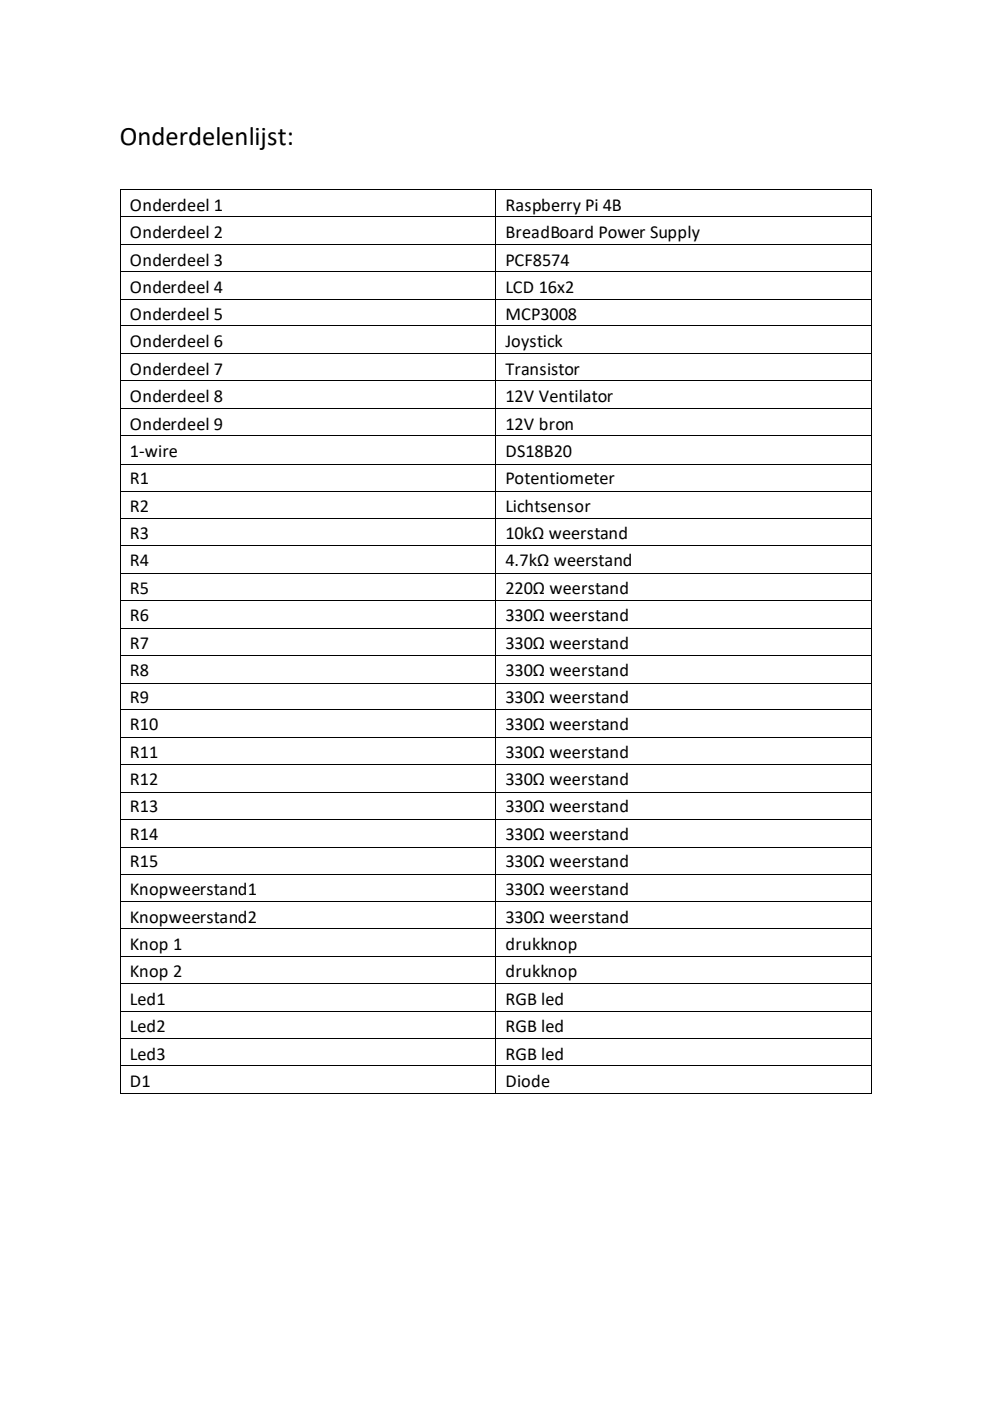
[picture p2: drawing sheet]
<svg xmlns="http://www.w3.org/2000/svg" width="210mm" height="297mm" viewBox="0 0 210 297" stroke-linecap="round" stroke-linejoin="round" font-family="sans-serif">
<defs><g id="words">
<text font-size="5.6" x="25.4" y="30.7">Onderdelenlijst:</text>
<g font-size="3.9">
<text x="27.5" y="44.7">Onderdeel 1</text>
<text x="107.2" y="44.7">Raspberry Pi 4B</text>
<text x="27.5" y="50.5">Onderdeel 2</text>
<text x="107.2" y="50.5">BreadBoard Power Supply</text>
<text x="27.5" y="56.3">Onderdeel 3</text>
<text x="107.2" y="56.3">PCF8574</text>
<text x="27.5" y="62.1">Onderdeel 4</text>
<text x="107.2" y="62.1">LCD 16x2</text>
<text x="27.5" y="68">Onderdeel 5</text>
<text x="107.2" y="68">MCP3008</text>
<text x="27.5" y="73.6">Onderdeel 6</text>
<text x="107.2" y="73.6">Joystick</text>
<text x="27.5" y="79.4">Onderdeel 7</text>
<text x="107.2" y="79.4">Transistor</text>
<text x="27.5" y="85.2">Onderdeel 8</text>
<text x="107.2" y="85.2">12V Ventilator</text>
<text x="27.5" y="91.1">Onderdeel 9</text>
<text x="107.2" y="91.1">12V bron</text>
<text x="27.5" y="96.9">1-wire</text>
<text x="107.2" y="96.9">DS18B20</text>
<text x="27.5" y="102.7">R1</text>
<text x="107.2" y="102.7">Potentiometer</text>
<text x="27.5" y="108.5">R2</text>
<text x="107.2" y="108.5">Lichtsensor</text>
<text x="27.5" y="114.2">R3</text>
<text x="107.2" y="114.2">10kΩ weerstand</text>
<text x="27.5" y="120">R4</text>
<text x="27.5" y="125.8">R5</text>
<text x="107.2" y="120">4.7kΩ weerstand</text>
<text x="107.2" y="125.8">220Ω weerstand</text>
<text x="27.5" y="131.7">R6</text>
<text x="107.2" y="131.7">330Ω weerstand</text>
<text x="27.5" y="137.5">R7</text>
<text x="107.2" y="137.5">330Ω weerstand</text>
<text x="27.5" y="143.3">R8</text>
<text x="107.2" y="143.3">330Ω weerstand</text>
<text x="27.5" y="149.1">R9</text>
<text x="107.2" y="149.1">330Ω weerstand</text>
<text x="27.5" y="154.8">R10</text>
<text x="107.2" y="154.8">330Ω weerstand</text>
<text x="27.5" y="160.6">R11</text>
<text x="107.2" y="160.6">330Ω weerstand</text>
<text x="27.5" y="166.4">R12</text>
<text x="107.2" y="166.4">330Ω weerstand</text>
<text x="27.5" y="172.3">R13</text>
<text x="107.2" y="172.3">330Ω weerstand</text>
<text x="27.5" y="178.1">R14</text>
<text x="107.2" y="178.1">330Ω weerstand</text>
<text x="27.5" y="183.9">R15</text>
<text x="107.2" y="183.9">330Ω weerstand</text>
<text x="27.5" y="189.7">Knopweerstand1</text>
<text x="107.2" y="189.7">330Ω weerstand</text>
<text x="27.5" y="195.7">Knopweerstand2</text>
<text x="107.2" y="195.7">330Ω weerstand</text>
<text x="27.5" y="201.4">Knop 1</text>
<text x="107.2" y="201.4">drukknop</text>
<text x="27.5" y="207.2">Knop 2</text>
<text x="107.2" y="207.2">drukknop</text>
<text x="27.5" y="213">Led1</text>
<text x="107.2" y="213">RGB led</text>
<text x="27.5" y="218.9">Led2</text>
<text x="107.2" y="218.9">RGB led</text>
<text x="27.5" y="224.7">Led3</text>
<text x="107.2" y="224.7">RGB led</text>
<text x="27.5" y="230.5">D1</text>
<text x="107.2" y="230.5">Diode</text>
</g>
</g></defs>
<g fill="#000">
<path d="M25.4 40.1h.2v.9h-.2z" fill-rule="evenodd"/>
<path d="M25.4 40.1h.2v.1h-.2z" fill-rule="evenodd"/>
<path d="M25.4 45.9h.2v.9h-.2z" fill-rule="evenodd"/>
<path d="M25.4 51.7h.2v.9h-.2z" fill-rule="evenodd"/>
<path d="M25.4 57.5h.2v.9h-.2z" fill-rule="evenodd"/>
<path d="M105 40.2h.2v.8h-.2z" fill-rule="evenodd"/>
<path d="M105 40.1h.2v.1h-.2z" fill-rule="evenodd"/>
<path d="M105 45.9h.2v.9h-.2z" fill-rule="evenodd"/>
<path d="M105 51.7h.2v.9h-.2z" fill-rule="evenodd"/>
<path d="M105 57.5h.2v.9h-.2z" fill-rule="evenodd"/>
<path d="M184.7 40.1h.1v.9h-.1z" fill-rule="evenodd"/>
<path d="M184.7 40.1h.1v.1h-.1z" fill-rule="evenodd"/>
<path d="M184.7 45.9h.1v.9h-.1z" fill-rule="evenodd"/>
<path d="M184.7 51.7h.1v.9h-.1z" fill-rule="evenodd"/>
<path d="M184.7 57.5h.1v.9h-.1z" fill-rule="evenodd"/>
<path d="M25.4 63.4h.2v.8h-.2z" fill-rule="evenodd"/>
<path d="M25.4 69h.2v.9h-.2z" fill-rule="evenodd"/>
<path d="M25.4 74.8h.2v.9h-.2z" fill-rule="evenodd"/>
<path d="M105 63.4h.2v.8h-.2z" fill-rule="evenodd"/>
<path d="M105 69h.2v.9h-.2z" fill-rule="evenodd"/>
<path d="M105 74.8h.2v.9h-.2z" fill-rule="evenodd"/>
<path d="M184.7 63.4h.1v.8h-.1z" fill-rule="evenodd"/>
<path d="M184.7 69h.1v.9h-.1z" fill-rule="evenodd"/>
<path d="M184.7 74.8h.1v.9h-.1z" fill-rule="evenodd"/>
<path d="M25.4 80.7h.2v.8h-.2z" fill-rule="evenodd"/>
<path d="M25.4 86.5h.2v.9h-.2z" fill-rule="evenodd"/>
<path d="M25.4 92.3h.2v.9h-.2z" fill-rule="evenodd"/>
<path d="M25.4 98.3h.2v.9h-.2z" fill-rule="evenodd"/>
<path d="M105 80.7h.2v.8h-.2z" fill-rule="evenodd"/>
<path d="M105 86.5h.2v.9h-.2z" fill-rule="evenodd"/>
<path d="M105 92.3h.2v.9h-.2z" fill-rule="evenodd"/>
<path d="M105 98.3h.2v.9h-.2z" fill-rule="evenodd"/>
<path d="M184.7 80.7h.1v.8h-.1z" fill-rule="evenodd"/>
<path d="M184.7 86.5h.1v.9h-.1z" fill-rule="evenodd"/>
<path d="M184.7 92.3h.1v.9h-.1z" fill-rule="evenodd"/>
<path d="M184.7 98.3h.1v.9h-.1z" fill-rule="evenodd"/>
<path d="M25.4 104.1h.2v.9h-.2z" fill-rule="evenodd"/>
<path d="M25.4 109.8h.2v.9h-.2z" fill-rule="evenodd"/>
<path d="M25.4 115.6h.2v.9h-.2z" fill-rule="evenodd"/>
<path d="M105 104.1h.2v.9h-.2z" fill-rule="evenodd"/>
<path d="M105 109.8h.2v.9h-.2z" fill-rule="evenodd"/>
<path d="M105 115.6h.2v.9h-.2z" fill-rule="evenodd"/>
<path d="M184.7 104.1h.1v.9h-.1z" fill-rule="evenodd"/>
<path d="M184.7 109.8h.1v.9h-.1z" fill-rule="evenodd"/>
<path d="M184.7 115.6h.1v.9h-.1z" fill-rule="evenodd"/>
<path d="M25.4 121.4h.2v.9h-.2z" fill-rule="evenodd"/>
<path d="M25.4 127.3h.2v.8h-.2z" fill-rule="evenodd"/>
<path d="M25.4 133.1h.2v.9h-.2z" fill-rule="evenodd"/>
<path d="M25.4 138.9h.2v.9h-.2z" fill-rule="evenodd"/>
<path d="M105 121.4h.2v.9h-.2z" fill-rule="evenodd"/>
<path d="M105 127.3h.2v.8h-.2z" fill-rule="evenodd"/>
<path d="M105 133.1h.2v.9h-.2z" fill-rule="evenodd"/>
<path d="M105 138.9h.2v.9h-.2z" fill-rule="evenodd"/>
<path d="M184.7 121.4h.1v.9h-.1z" fill-rule="evenodd"/>
<path d="M184.7 127.3h.1v.8h-.1z" fill-rule="evenodd"/>
<path d="M184.7 133.1h.1v.9h-.1z" fill-rule="evenodd"/>
<path d="M184.7 138.9h.1v.9h-.1z" fill-rule="evenodd"/>
<path d="M25.4 144.7h.2v.9h-.2z" fill-rule="evenodd"/>
<path d="M25.4 150.4h.2v.9h-.2z" fill-rule="evenodd"/>
<path d="M25.4 156.2h.2v.9h-.2z" fill-rule="evenodd"/>
<path d="M105 144.7h.2v.9h-.2z" fill-rule="evenodd"/>
<path d="M105 150.4h.2v.9h-.2z" fill-rule="evenodd"/>
<path d="M105 156.2h.2v.9h-.2z" fill-rule="evenodd"/>
<path d="M184.7 144.7h.1v.9h-.1z" fill-rule="evenodd"/>
<path d="M184.7 150.4h.1v.9h-.1z" fill-rule="evenodd"/>
<path d="M184.7 156.2h.1v.9h-.1z" fill-rule="evenodd"/>
<path d="M25.4 162h.2v.9h-.2z" fill-rule="evenodd"/>
<path d="M25.4 167.9h.2v.8h-.2z" fill-rule="evenodd"/>
<path d="M25.4 173.7h.2v.9h-.2z" fill-rule="evenodd"/>
<path d="M105 162h.2v.9h-.2z" fill-rule="evenodd"/>
<path d="M105 167.9h.2v.8h-.2z" fill-rule="evenodd"/>
<path d="M105 173.7h.2v.9h-.2z" fill-rule="evenodd"/>
<path d="M184.7 162h.1v.9h-.1z" fill-rule="evenodd"/>
<path d="M184.7 167.9h.1v.8h-.1z" fill-rule="evenodd"/>
<path d="M184.7 173.7h.1v.9h-.1z" fill-rule="evenodd"/>
<path d="M25.4 179.5h.2v.9h-.2z" fill-rule="evenodd"/>
<path d="M25.4 185.3h.2v.9h-.2z" fill-rule="evenodd"/>
<path d="M25.4 191.1h.2v.9h-.2z" fill-rule="evenodd"/>
<path d="M25.4 196.8h.2v.9h-.2z" fill-rule="evenodd"/>
<path d="M105 179.5h.2v.9h-.2z" fill-rule="evenodd"/>
<path d="M105 185.3h.2v.9h-.2z" fill-rule="evenodd"/>
<path d="M105 191.1h.2v.9h-.2z" fill-rule="evenodd"/>
<path d="M105 196.8h.2v.9h-.2z" fill-rule="evenodd"/>
<path d="M184.7 179.5h.1v.9h-.1z" fill-rule="evenodd"/>
<path d="M184.7 185.3h.1v.9h-.1z" fill-rule="evenodd"/>
<path d="M184.7 191.1h.1v.9h-.1z" fill-rule="evenodd"/>
<path d="M184.7 196.8h.1v.9h-.1z" fill-rule="evenodd"/>
<path d="M25.4 202.6h.2v.9h-.2z" fill-rule="evenodd"/>
<path d="M25.4 208.4h.2v.9h-.2z" fill-rule="evenodd"/>
<path d="M25.4 214.3h.2v.8h-.2z" fill-rule="evenodd"/>
<path d="M105 202.6h.2v.9h-.2z" fill-rule="evenodd"/>
<path d="M105 208.4h.2v.9h-.2z" fill-rule="evenodd"/>
<path d="M105 214.3h.2v.8h-.2z" fill-rule="evenodd"/>
<path d="M184.7 202.6h.1v.9h-.1z" fill-rule="evenodd"/>
<path d="M184.7 208.4h.1v.9h-.1z" fill-rule="evenodd"/>
<path d="M184.7 214.3h.1v.8h-.1z" fill-rule="evenodd"/>
<path d="M25.4 220.1h.2v.9h-.2z" fill-rule="evenodd"/>
<path d="M25.4 225.9h.2v.9h-.2z" fill-rule="evenodd"/>
<path d="M25.4 231.7h.2v.2h-.2z" fill-rule="evenodd"/>
<path d="M25.4 231.7h.2v.2h-.2z" fill-rule="evenodd"/>
<path d="M105 220.1h.2v.9h-.2z" fill-rule="evenodd"/>
<path d="M105 225.9h.2v.9h-.2z" fill-rule="evenodd"/>
<path d="M105 231.7h.2v.2h-.2z" fill-rule="evenodd"/>
<path d="M184.7 220.1h.1v.9h-.1z" fill-rule="evenodd"/>
<path d="M184.7 225.9h.1v.9h-.1z" fill-rule="evenodd"/>
<path d="M184.7 231.7h.1v.2h-.1z" fill-rule="evenodd"/>
<path d="M184.7 231.7h.1v.2h-.1z" fill-rule="evenodd"/>
</g>
<g fill="none" stroke="#000" stroke-width=".21">
<path d="M25.5 41v4.9M25.5 46.8v4.9M25.5 52.6v4.9M25.5 58.4v5M25.6 40.2h79.4M25.6 46h79.4M25.6 51.8h79.4M25.6 57.6h79.4M105.1 41v4.9M105.1 46.8v4.9M105.1 52.6v4.9M105.1 58.4v5"/>
<path d="M105.2 40.2h79.5M105.2 46h79.5M105.2 51.8h79.5M105.2 57.6h79.5M184.7 41v4.9M184.7 46.8v4.9M184.7 52.6v4.9M184.7 58.4v5M25.5 64.2v4.8M25.5 69.9v4.9M25.5 75.7v5M25.6 63.4h79.4"/>
<path d="M25.6 69.1h79.4M25.6 74.9h79.4M105.1 64.2v4.8M105.1 69.9v4.9M105.1 75.7v5M105.2 63.4h79.5M105.2 69.1h79.5M105.2 74.9h79.5M184.7 64.2v4.8M184.7 69.9v4.9M184.7 75.7v5M25.5 81.5v5"/>
<path d="M25.5 87.4v4.9M25.5 93.2v5.1M25.5 99.2v4.9M25.6 80.8h79.4M25.6 86.6h79.4M25.6 92.4h79.4M25.6 98.4h79.4M105.1 81.5v5M105.1 87.4v4.9M105.1 93.2v5.1M105.1 99.2v4.9M105.2 80.8h79.5"/>
<path d="M105.2 86.6h79.5M105.2 92.4h79.5M105.2 98.4h79.5M184.7 81.5v5M184.7 87.4v4.9M184.7 93.2v5.1M184.7 99.2v4.9M25.5 105v4.8M25.5 110.7v4.9M25.5 116.5v4.9M25.6 104.2h79.4M25.6 109.9h79.4"/>
<path d="M25.6 115.7h79.4M105.1 105v4.8M105.1 110.7v4.9M105.1 116.5v4.9M105.2 104.2h79.5M105.2 109.9h79.5M105.2 115.7h79.5M184.7 105v4.8M184.7 110.7v4.9M184.7 116.5v4.9M25.5 122.3v5M25.5 128.1v5"/>
<path d="M25.5 134v4.9M25.5 139.8v4.9M25.6 121.5h79.4M25.6 127.3h79.4M25.6 133.2h79.4M25.6 139h79.4M105.1 122.3v5M105.1 128.1v5M105.1 134v4.9M105.1 139.8v4.9M105.2 121.5h79.5M105.2 127.3h79.5"/>
<path d="M105.2 133.2h79.5M105.2 139h79.5M184.7 122.3v5M184.7 128.1v5M184.7 134v4.9M184.7 139.8v4.9M25.5 145.6v4.8M25.5 151.3v4.9M25.5 157.1v4.9M25.6 144.8h79.4M25.6 150.5h79.4M25.6 156.3h79.4"/>
<path d="M105.1 145.6v4.8M105.1 151.3v4.9M105.1 157.1v4.9M105.2 144.8h79.5M105.2 150.5h79.5M105.2 156.3h79.5M184.7 145.6v4.8M184.7 151.3v4.9M184.7 157.1v4.9M25.5 162.9v5M25.5 168.7v5M25.5 174.6v4.9"/>
<path d="M25.6 162.1h79.4M25.6 167.9h79.4M25.6 173.8h79.4M25.6 179.6h79.4M105.1 162.9v5M105.1 168.7v5M105.1 174.6v4.9M105.2 162.1h79.5M105.2 167.9h79.5M105.2 173.8h79.5M105.2 179.6h79.5M184.7 162.9v5"/>
<path d="M184.7 168.7v5M184.7 174.6v4.9M25.5 180.4v4.9M25.5 186.2v4.9M25.5 192v4.8M25.5 197.7v4.9M25.6 185.4h79.4M25.6 191.2h79.4M25.6 196.9h79.4M105.1 180.4v4.9M105.1 186.2v4.9M105.1 192v4.8"/>
<path d="M105.1 197.7v4.9M105.2 185.4h79.5M105.2 191.2h79.5M105.2 196.9h79.5M184.7 180.4v4.9M184.7 186.2v4.9M184.7 192v4.8M184.7 197.7v4.9M25.5 203.5v4.9M25.5 209.3v5M25.5 215.1v5M25.6 202.7h79.4"/>
<path d="M25.6 208.5h79.4M25.6 214.4h79.4M105.1 203.5v4.9M105.1 209.3v5M105.1 215.1v5M105.2 202.7h79.5M105.2 208.5h79.5M105.2 214.4h79.5M184.7 203.5v4.9M184.7 209.3v5M184.7 215.1v5M25.5 221v4.9"/>
<path d="M25.5 226.8v4.9M25.6 220.2h79.4M25.6 226h79.4M25.6 231.8h79.4M105.1 221v4.9M105.1 226.8v4.9M105.2 220.2h79.5M105.2 226h79.5M105.2 231.8h79.5M184.7 221v4.9M184.7 226.8v4.9"/>
</g>
<use href="#words"/>
</svg>
